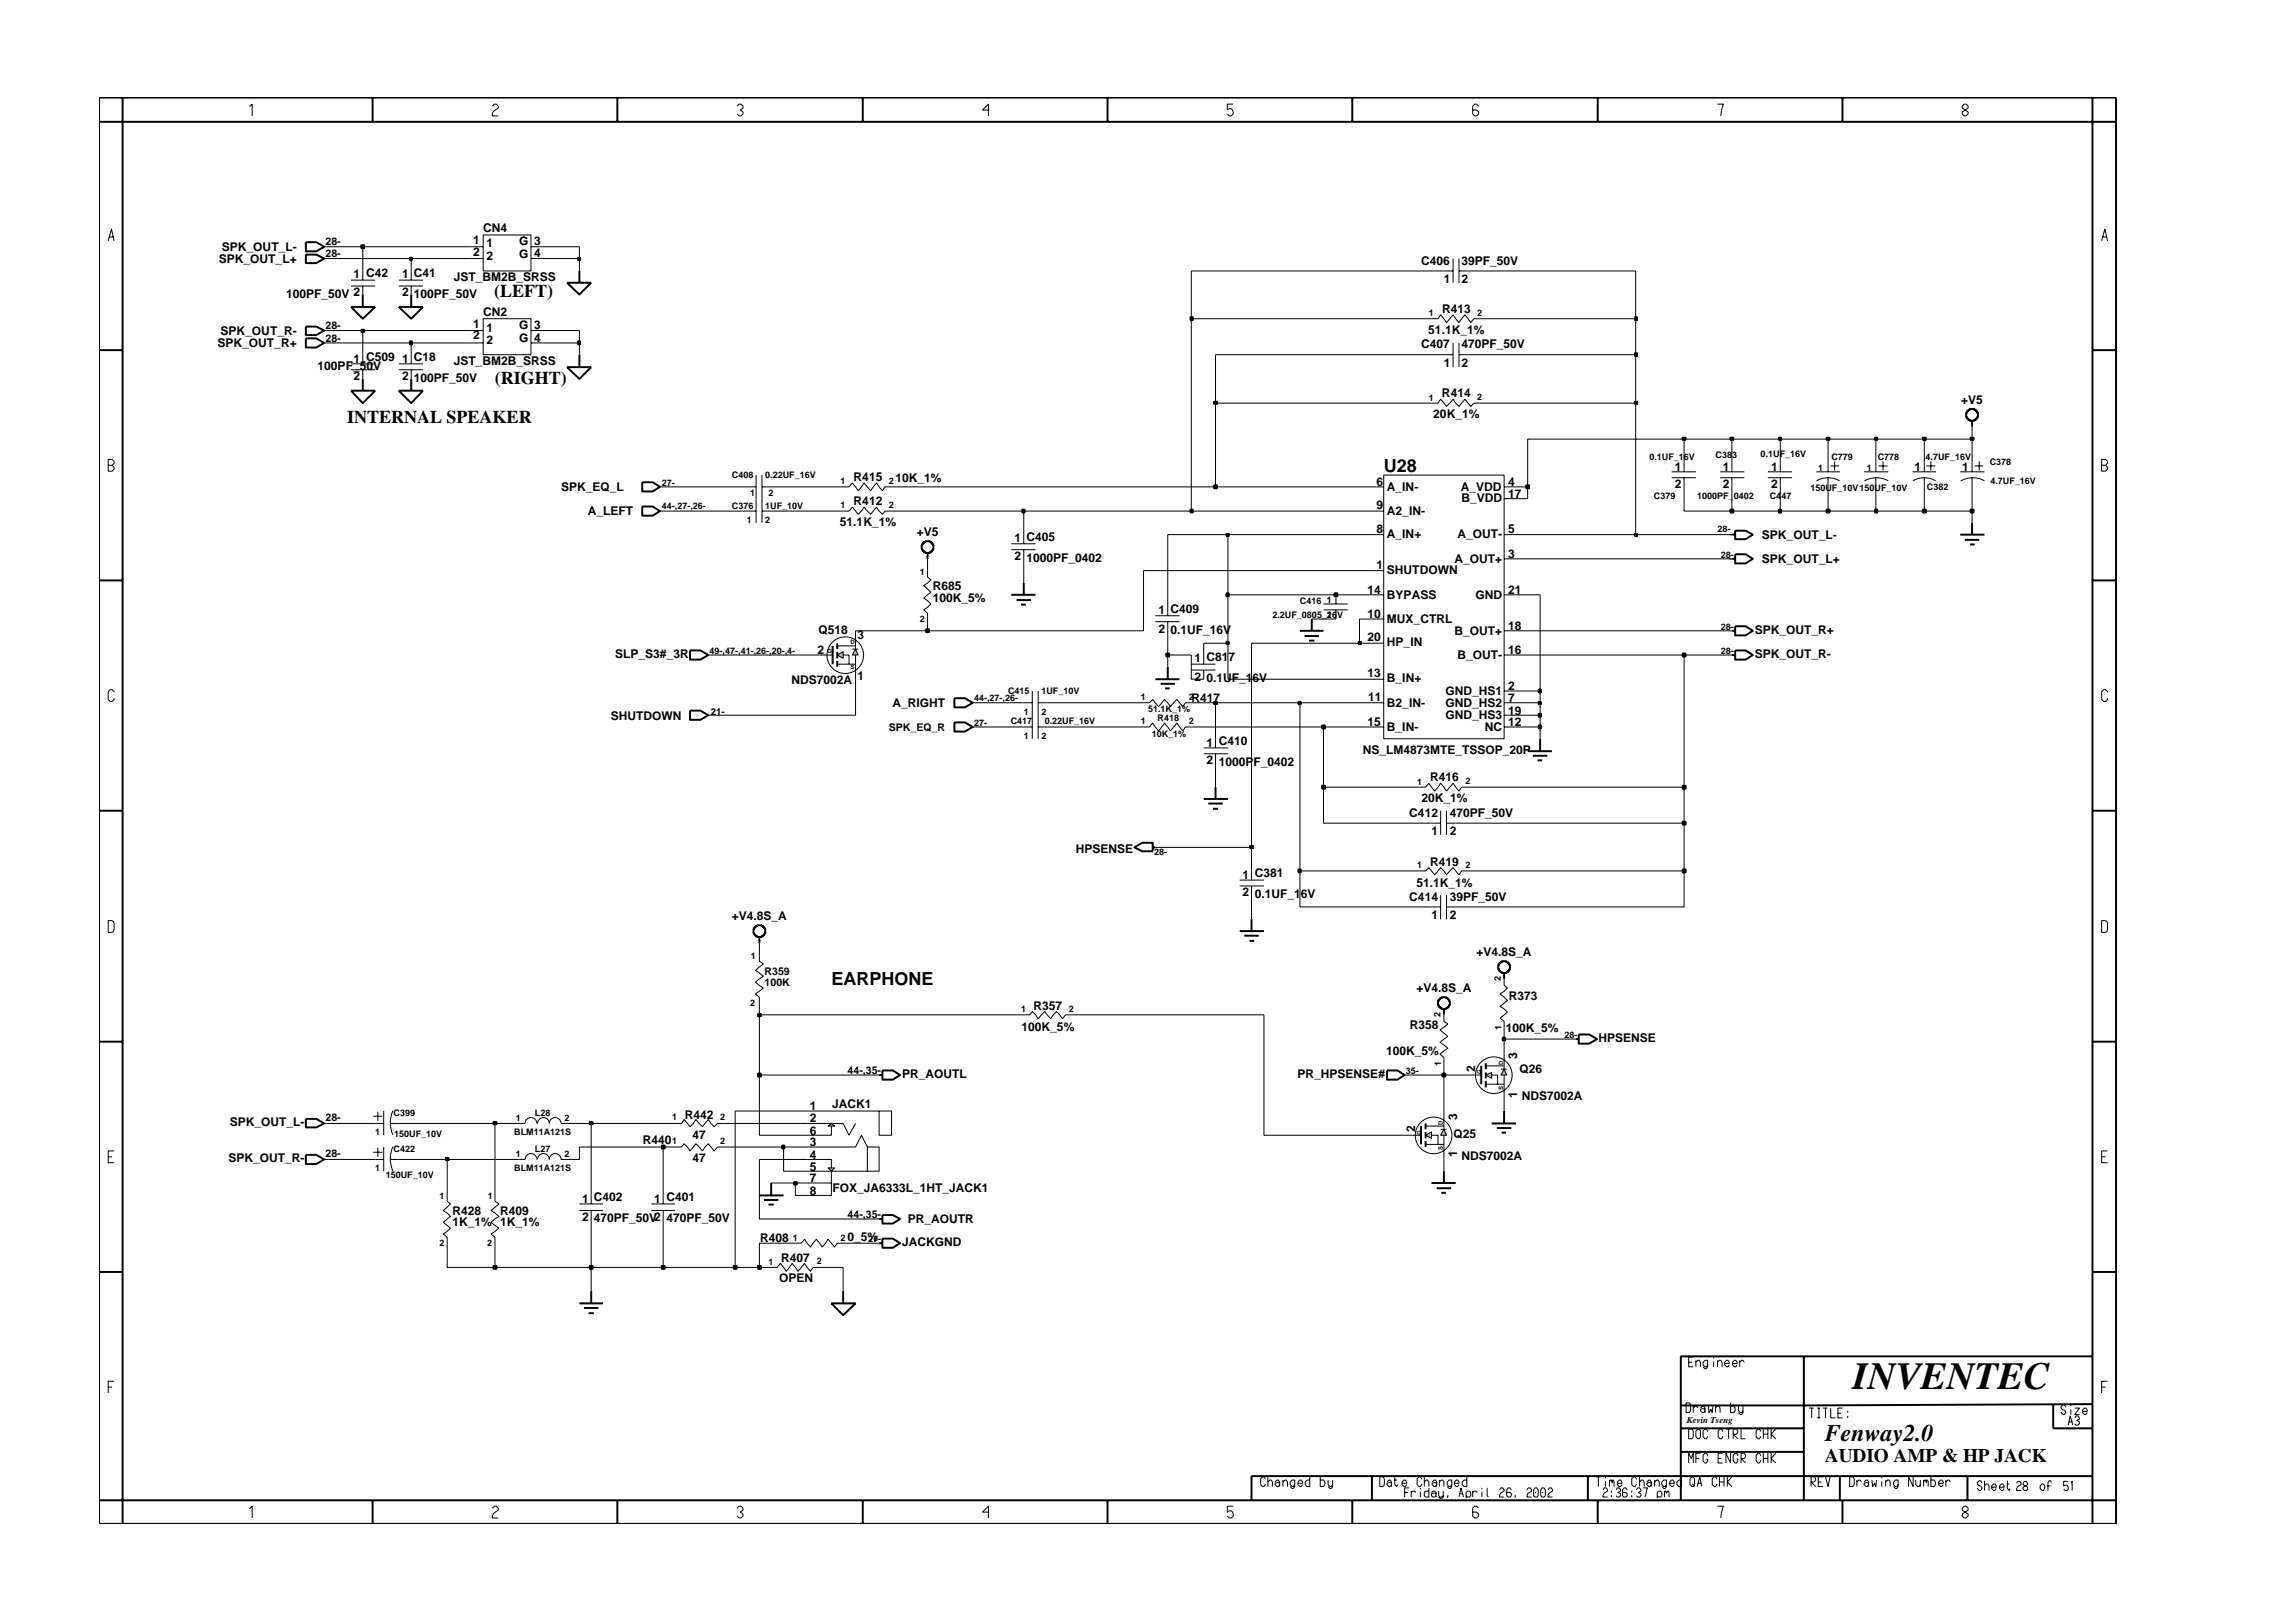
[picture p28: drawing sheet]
<svg xmlns="http://www.w3.org/2000/svg" width="297mm" height="210mm" viewBox="0 0 297 210" stroke-linecap="round" stroke-linejoin="round" font-family="sans-serif">
<defs><g id="words">
<text font-size="5" x="239.7" y="179.7">INVENTEC</text>
<text font-size="3.1" x="236.1" y="186.5">Fenway2.0</text>
<text font-size="2.5" x="236.1" y="189.2">AUDIO AMP &amp; HP JACK</text>
<g font-size="2.3">
<text x="63.9" y="38.4">(LEFT)</text>
<text x="64" y="49.7">(RIGHT)</text>
<text x="44.9" y="54.7">INTERNAL SPEAKER</text>
<text x="179" y="61.1">U28</text>
<text x="107.6" y="127.5">EARPHONE</text>
</g>
<g font-size="1.6">
<text x="62.5" y="30">CN4</text>
<text x="28.3" y="34">SPK_OUT_L+</text>
<text x="28.7" y="32.5">SPK_OUT_L-</text>
<text x="45.7" y="36">1 C42</text>
<text x="52" y="36">1 C41</text>
<text x="61.2" y="31.6">1</text>
<text x="61.2" y="33.1">2</text>
<text x="62.9" y="32">1</text>
<text x="62.9" y="33.6">2</text>
<text x="67.2" y="31.7">G</text>
<text x="67.2" y="33.3">G</text>
<text x="69.1" y="31.8">3</text>
<text x="69.1" y="33.3">4</text>
<text x="183.9" y="34.3">C406</text>
<text x="189.1" y="34.3">39PF_50V</text>
<text x="37" y="38.5">100PF_50V 2</text>
<text x="52" y="38.4">2</text>
<text x="53.5" y="38.5">100PF_50V</text>
<text x="58.7" y="36.4">JST_BM2B_SRSS</text>
<text x="62.5" y="40.9">CN2</text>
<text x="186.6" y="40.6">R413</text>
<text x="186.8" y="36.6">1</text>
<text x="189.1" y="36.6">2</text>
<text x="28.2" y="44.9">SPK_OUT_R+</text>
<text x="28.5" y="43.3">SPK_OUT_R-</text>
<text x="41.1" y="47.9">100PF_50V</text>
<text x="45.7" y="46.9">1 C509</text>
<text x="52" y="46.9">1 C18</text>
<text x="58.7" y="47.3">JST_BM2B_SRSS</text>
<text x="61.2" y="43.9">2</text>
<text x="61.2" y="42.4">1</text>
<text x="62.9" y="42.9">1</text>
<text x="62.9" y="44.5">2</text>
<text x="67.2" y="42.6">G</text>
<text x="67.2" y="44.3">G</text>
<text x="69.1" y="42.6">3</text>
<text x="69.1" y="44.2">4</text>
<text x="183.9" y="45.1">C407</text>
<text x="184.8" y="43.3">51.1K_1%</text>
<text x="186.8" y="47.5">1</text>
<text x="189.1" y="45.1">470PF_50V</text>
<text x="189.1" y="47.5">2</text>
<text x="45.7" y="49.2">2</text>
<text x="52" y="49.2">2</text>
<text x="53.5" y="49.4">100PF_50V</text>
<text x="186.6" y="51.4">R414</text>
<text x="253.7" y="52.3">+V5</text>
<text x="185.4" y="54.1">20K_1%</text>
<text x="72.6" y="63.6">SPK_EQ_L</text>
<text x="110.4" y="62.2">R415</text>
<text x="110.4" y="65.4">R412</text>
<text x="115.8" y="62.4">10K_1%</text>
<text x="178.1" y="65.9">9</text>
<text x="178.1" y="62.8">6</text>
<text x="179.4" y="63.5">A_IN-</text>
<text x="189" y="63.5">A_VDD</text>
<text x="189.1" y="65">B_VDD</text>
<text x="195.1" y="62.9">4</text>
<text x="195.1" y="64.4">17</text>
<text x="216.7" y="60.9">1</text>
<text x="216.7" y="63.2">2</text>
<text x="222.9" y="60.9">1</text>
<text x="222.9" y="63.2">2</text>
<text x="229.1" y="60.9">1</text>
<text x="229.1" y="63.2">2</text>
<text x="247.7" y="60.9">1</text>
<text x="253.9" y="60.9">1</text>
<text x="76" y="66.7">A_LEFT</text>
<text x="108.7" y="68.1">51.1K_1%</text>
<text x="118.6" y="69.4">+V5</text>
<text x="131.3" y="70.2">1 C405</text>
<text x="178.1" y="69">8</text>
<text x="179.4" y="66.6">A2_IN-</text>
<text x="179.4" y="69.7">A_IN+</text>
<text x="188.6" y="69.7">A_OUT-</text>
<text x="195.1" y="69">5</text>
<text x="228" y="69.8">SPK_OUT_L-</text>
<text x="120.7" y="77.9">100K_5%</text>
<text x="120.7" y="76.4">R685</text>
<text x="131.3" y="72.5">2</text>
<text x="132.8" y="72.7">1000PF_0402</text>
<text x="176.9" y="76.8">14</text>
<text x="178.1" y="73.7">1</text>
<text x="179.4" y="74.3">SHUTDOWN</text>
<text x="179.4" y="77.5">BYPASS</text>
<text x="188.2" y="72.8">A_OUT+</text>
<text x="190.9" y="77.5">GND</text>
<text x="195.1" y="72.2">3</text>
<text x="195.1" y="76.8">21</text>
<text x="228" y="72.9">SPK_OUT_L+</text>
<text x="105.9" y="82.1">Q518</text>
<text x="110.9" y="82.7">3</text>
<text x="149.9" y="79.5">1 C409</text>
<text x="149.9" y="81.9">2</text>
<text x="151.4" y="82.1">0.1UF_16V</text>
<text x="176.9" y="83">20</text>
<text x="176.9" y="79.9">10</text>
<text x="179.4" y="83.6">HP_IN</text>
<text x="179.4" y="80.6">MUX_CTRL</text>
<text x="188.2" y="82.1">B_OUT+</text>
<text x="195.1" y="81.5">18</text>
<text x="227" y="82">SPK_OUT_R+</text>
<text x="79.6" y="85.2">SLP_S3#_3R</text>
<text x="102.4" y="88.6">NDS7002A</text>
<text x="105.8" y="84.6">2</text>
<text x="110.9" y="88">1</text>
<text x="154.5" y="85.7">1 C817</text>
<text x="154.5" y="88.1">2</text>
<text x="156.1" y="88.2">0.1UF_16V</text>
<text x="176.9" y="87.6">13</text>
<text x="179.4" y="88.3">B_IN+</text>
<text x="187" y="89.9">GND_HS1</text>
<text x="188.6" y="85.3">B_OUT-</text>
<text x="195.1" y="84.7">16</text>
<text x="195.1" y="89.3">2</text>
<text x="227" y="85.2">SPK_OUT_R-</text>
<text x="79" y="93.1">SHUTDOWN</text>
<text x="115.5" y="91.5">A_RIGHT</text>
<text x="154.1" y="90.9">R417</text>
<text x="176.9" y="93.9">15</text>
<text x="177" y="90.8">11</text>
<text x="179.4" y="91.4">B2_IN-</text>
<text x="179.4" y="94.6">B_IN-</text>
<text x="187" y="91.4">GND_HS2</text>
<text x="187" y="93">GND_HS3</text>
<text x="192.1" y="94.6">NC</text>
<text x="195.1" y="92.5">19</text>
<text x="195.1" y="94">12</text>
<text x="195.1" y="90.9">7</text>
<text x="156.1" y="96.6">1 C410</text>
<text x="156.1" y="98.9">2</text>
<text x="157.7" y="99.2">1000PF_0402</text>
<text x="176.3" y="97.6">NS_LM4873MTE_TSSOP_20P</text>
<text x="185" y="101.1">R416</text>
<text x="182.3" y="105.7">C412</text>
<text x="183.9" y="103.8">20K_1%</text>
<text x="187.6" y="105.7">470PF_50V</text>
<text x="139.2" y="110.4">HPSENSE</text>
<text x="160.7" y="113.7">1 C381</text>
<text x="185" y="112">R419</text>
<text x="185.2" y="108">1</text>
<text x="187.6" y="108">2</text>
<text x="94.7" y="119.1">+V4.8S_A</text>
<text x="160.7" y="116">2</text>
<text x="162.3" y="116.3">0.1UF_16V</text>
<text x="182.3" y="116.6">C414</text>
<text x="183.3" y="114.7">51.1K_1%</text>
<text x="185.2" y="119">1</text>
<text x="187.6" y="116.6">39PF_50V</text>
<text x="187.6" y="119">2</text>
<text x="191" y="123.8">+V4.8S_A</text>
<text x="133.7" y="130.7">R357</text>
<text x="183.2" y="128.4">+V4.8S_A</text>
<text x="195.2" y="129.5">R373</text>
<text x="132.2" y="133.4">100K_5%</text>
<text x="179.3" y="136.6">100K_5%</text>
<text x="182.4" y="133.1">R358</text>
<text x="194.8" y="133.5">100K_5%</text>
<text x="196.3" y="137.1" transform="rotate(-90 196.3 137.1)">3</text>
<text x="206.8" y="134.9">HPSENSE</text>
<text x="104.8" y="143.7">1</text>
<text x="107.6" y="143.4">JACK1</text>
<text x="116.7" y="139.5">PR_AOUTL</text>
<text x="167.9" y="139.5">PR_HPSENSE#</text>
<text x="190.9" y="138.8" transform="rotate(-90 190.9 138.8)">2</text>
<text x="196.3" y="142.1" transform="rotate(-90 196.3 142.1)">1</text>
<text x="196.6" y="138.9">Q26</text>
<text x="196.9" y="142.4">NDS7002A</text>
<text x="29.7" y="145.7">SPK_OUT_L-</text>
<text x="83.2" y="148.1">R440</text>
<text x="88.6" y="144.8">R442</text>
<text x="89.6" y="147.3">47</text>
<text x="104.8" y="145.2">2</text>
<text x="104.8" y="148.4">3</text>
<text x="104.8" y="150">4</text>
<text x="104.8" y="146.8">6</text>
<text x="183.1" y="146.5" transform="rotate(-90 183.1 146.5)">2</text>
<text x="188" y="147.3">Q25</text>
<text x="188.5" y="149.8" transform="rotate(-90 188.5 149.8)">1</text>
<text x="188.5" y="144.9" transform="rotate(-90 188.5 144.9)">3</text>
<text x="29.6" y="150.4">SPK_OUT_R-</text>
<text x="75.3" y="155.6">1 C402</text>
<text x="84.6" y="155.6">1 C401</text>
<text x="89.6" y="150.4">47</text>
<text x="104.8" y="151.5">5</text>
<text x="104.8" y="153">7</text>
<text x="104.8" y="154.6">8</text>
<text x="107.7" y="154.3">FOX_JA6333L_1HT_JACK1</text>
<text x="189.1" y="150.2">NDS7002A</text>
<text x="58.5" y="158.7">1K_1% 1K_1%</text>
<text x="58.5" y="157.2">R428</text>
<text x="64.7" y="157.2">R409</text>
<text x="75.3" y="158">2</text>
<text x="76.8" y="158.2">470PF_50V2</text>
<text x="86.2" y="158.2">470PF_50V</text>
<text x="98.3" y="160.7">R408</text>
<text x="109.6" y="160.5">0_5%</text>
<text x="116.7" y="161.3">JACKGND</text>
<text x="117.5" y="158.3">PR_AOUTR</text>
<text x="100.8" y="166">OPEN</text>
<text x="101" y="163.3">R407</text>
</g>
<g font-size="1.4">
<text x="42.1" y="33.3">28-</text>
<text x="42.1" y="31.8">28-</text>
<text x="42.1" y="44.2">28-</text>
<text x="42.1" y="42.6">28-</text>
<text x="115" y="94.6">SPK_EQ_R</text>
<text x="98.9" y="127.6">100K</text>
<text x="98.9" y="126.2">R359</text>
<text x="109.7" y="139">44-,35-</text>
<text x="42.1" y="149.8">28-</text>
<text x="42.1" y="145.1">28-</text>
<text x="109.7" y="157.6">44-,35-</text>
</g>
<g font-size="1.2">
<text x="184.9" y="40.9">1</text>
<text x="191.1" y="40.9">2</text>
<text x="184.9" y="51.8">1</text>
<text x="191.1" y="51.7">2</text>
<text x="213.4" y="59.5">0.1UF_16V</text>
<text x="221.9" y="59.3">C383</text>
<text x="227.8" y="59.1">0.1UF_16V</text>
<text x="236.9" y="59.5">C779</text>
<text x="242.9" y="59.5">C778</text>
<text x="249.1" y="59.5">4.7UF_16V</text>
<text x="85.6" y="65.9">44-,27-,26-</text>
<text x="85.6" y="62.8">27-</text>
<text x="94.7" y="65.8">C376</text>
<text x="94.7" y="61.9">C408</text>
<text x="97.1" y="64.2">1</text>
<text x="99" y="65.8">1UF_10V</text>
<text x="99" y="61.9">0.22UF_16V</text>
<text x="99.4" y="64.2">2</text>
<text x="108.7" y="62.7">1</text>
<text x="108.7" y="65.8">1</text>
<text x="115" y="62.6">2</text>
<text x="115" y="65.7">2</text>
<text x="214" y="64.5">C379</text>
<text x="219.6" y="64.5">1000PF_0402</text>
<text x="229" y="64.5">C447</text>
<text x="234.2" y="63.6">150UF_10V150UF_10V</text>
<text x="235.2" y="60.9">1</text>
<text x="241.5" y="60.9">1</text>
<text x="249.3" y="63.4">C382</text>
<text x="257.4" y="60.2">C378</text>
<text x="257.5" y="62.6">4.7UF_16V</text>
<text x="96.6" y="67.7">1</text>
<text x="99" y="67.7">2</text>
<text x="222.2" y="68.8">28-</text>
<text x="119" y="74.4">1</text>
<text x="171.6" y="78">1</text>
<text x="222.6" y="72.2">28-</text>
<text x="119" y="80.4">2</text>
<text x="164.6" y="79.9">2.2UF_0805_16V</text>
<text x="168.2" y="78.2">C416</text>
<text x="171.6" y="79.9">2</text>
<text x="222.6" y="81.5">28-</text>
<text x="91.8" y="84.6">49-,47-,41-,26-,20-,4-</text>
<text x="130.4" y="89.9">C415</text>
<text x="134.7" y="89.9">1UF_10V</text>
<text x="222.6" y="84.6">28-</text>
<text x="92" y="92.6">21-</text>
<text x="126" y="90.8">44-,27-,26-</text>
<text x="126" y="93.9">27-</text>
<text x="130.8" y="93.7">C417</text>
<text x="132.4" y="95.6">1</text>
<text x="132.4" y="92.6">1</text>
<text x="134.7" y="95.6">2</text>
<text x="134.7" y="92.6">2</text>
<text x="135.2" y="93.7">0.22UF_16V</text>
<text x="147.6" y="93.7">1</text>
<text x="147.6" y="90.6">1</text>
<text x="148.5" y="92.1">51.1K_1%</text>
<text x="149" y="95.4">10K_1%</text>
<text x="149.8" y="93.3">R418</text>
<text x="153.8" y="93.7">2</text>
<text x="153.8" y="90.6">2</text>
<text x="183.3" y="101.5">1</text>
<text x="189.6" y="101.4">2</text>
<text x="149.3" y="110.7">28-</text>
<text x="183.3" y="112.4">1</text>
<text x="189.6" y="112.4">2</text>
<text x="97.1" y="124.1">1</text>
<text x="97.1" y="130.2">2</text>
<text x="132.1" y="131">1</text>
<text x="138.3" y="131">2</text>
<text x="186.4" y="131.7" transform="rotate(-90 186.4 131.7)">2</text>
<text x="194.2" y="127" transform="rotate(-90 194.2 127)">2</text>
<text x="186.5" y="137.9" transform="rotate(-90 186.5 137.9)">1</text>
<text x="194.3" y="133.3" transform="rotate(-90 194.3 133.3)">1</text>
<text x="202.4" y="134.3">28-</text>
<text x="181.9" y="139">35-</text>
<text x="48.5" y="146.8">1</text>
<text x="50.9" y="144.4">C399</text>
<text x="50.9" y="149">C422</text>
<text x="51" y="147.2">150UF_10V</text>
<text x="66.5" y="146.9">BLM11A121S</text>
<text x="66.7" y="145.1">1</text>
<text x="66.7" y="149.8">1</text>
<text x="69.2" y="144.4">L28</text>
<text x="69.2" y="149">L27</text>
<text x="73" y="145.1">2</text>
<text x="73" y="149.8">2</text>
<text x="87" y="148.1">1</text>
<text x="87" y="145">1</text>
<text x="93.2" y="148.1">2</text>
<text x="93.2" y="145">2</text>
<text x="48.5" y="151.5">1</text>
<text x="49.9" y="152.4">150UF_10V</text>
<text x="56.8" y="155.2">1</text>
<text x="63.1" y="155.2">1</text>
<text x="66.5" y="151.6">BLM11A121S</text>
<text x="56.8" y="161.3">2</text>
<text x="63" y="161.3">2</text>
<text x="102.6" y="160.5">1</text>
<text x="108.7" y="160.5">2</text>
<text x="112.3" y="160.7">27-</text>
<text x="99.4" y="163.7">1</text>
<text x="105.7" y="163.6">2</text>
<text x="218.2" y="184.2">Kevin Tseng</text>
</g>
<g font-size=".8">
<text x="110" y="83.4">D</text>
<text x="107" y="84.5">G</text>
<text x="110" y="86.6">S</text>
<text x="194.5" y="137.9" transform="rotate(-90 194.5 137.9)">D</text>
<text x="191.7" y="139" transform="rotate(-90 191.7 139)">G</text>
<text x="194.5" y="141.1" transform="rotate(-90 194.5 141.1)">S</text>
<text x="183.9" y="146.8" transform="rotate(-90 183.9 146.8)">G</text>
<text x="186.7" y="148.9" transform="rotate(-90 186.7 148.9)">S</text>
<text x="186.7" y="145.6" transform="rotate(-90 186.7 145.6)">D</text>
</g>
</g></defs>
<g fill="none" stroke="#000" stroke-width=".25">
<path d="M39.6 32.9h1.3l1 .6-1 .6h-1.3zM45.4 39.7h3.1l-1.6 1.5zM46.9 38.1v1.6M39.6 43.8h1.3l1 .6-1 .6h-1.3zM51.6 50.6h3.1l-1.5 1.6zM53.2 49v1.6M254.6 53.1h.1a.61 .61 0 0 1 .9 0l.3 .3v.5l-.5 .6h-.5v-.1h-.2l-.2-.3-.1-.7h.1v-.1zM255.1 54.5v.7M83.1 65.5h1.3l1 .6-1 .6h-1.3zM224.1 69.2h.4M224.1 72.3h.4M224.5 68.7h1.3l1 .5-1 .6h-1.3z"/>
<path d="M224.5 71.7h1.3l1 .6-1 .6h-1.3zM89.3 92h1.3l1 .6-1 .5h-1.3zM107.7 83.6v2.4M123.5 93.5h1.3l1 .6-1 .6h-1.3zM149.5 87.9h3.1M150.1 88.5h1.9M150.7 89.1h.6M151.1 86.3v1.6M197.6 97.2h3.2M198.3 97.8h1.9M198.9 98.4h.6M199.2 95.6v1.6"/>
<path d="M224.1 81.6h.4M224.5 81h1.3l1 .6-1 .6h-1.3zM155.7 103.4h3.2M156.3 104h1.9M156.9 104.7h.7M157.3 101.9v1.5M161.9 119v1.5M113.7 139.1h.5M114.2 138.5h1.3l.9 .6-.9 .6h-1.3zM160.4 120.5h3.1M161 121.1h1.8M161.7 121.8h.5"/>
<path d="M186.3 129.2h.1a.61 .61 0 0 1 .8 0l.4 .4v.5l-.5 .5h-.6v-.1h-.1l-.3-.3-.1-.6h.1v-.2zM186.8 130.6v.7M193.9 124.7l.3-.1a.61 .61 0 0 1 .8 0l.4 .3v.5l-.6 .5h-.5v-.1h-.1l-.3-.2v-.2h-.1zM194.6 125.9v.8M203.9 134.5h.3M204.2 133.9h1.4l1 .6-1 .6h-1.4zM39.6 149.5h1.3l1 .5-1 .6h-1.3zM98.2 154.7h3.2M98.8 155.3h1.9M99.4 155.9h.7M99.8 153.1v1.6M107.6 168.7h3.1l-1.6 1.5z"/>
<path d="M109.1 167.1v1.6"/>
</g>
<g fill="none" stroke="#000" stroke-width=".13">
<path d="M41.9 33.5h.4M45.4 36.3h3.1M45.4 37h3.1M46.9 35.1v1.2M46.9 37v1.1M186.8 35.1h1.2M188 33.5v3.1M188.8 35.1h1.1M188.8 33.5v3.1M41.9 44.4h.4M51.6 47.1h3.1M51.6 47.9h3.1"/>
<path d="M53.2 45.9v1.2M53.2 47.9v1.1M217.9 59.9v1.2M236.5 59.9v1.2M237.3 59.7v1.2M242.7 59.9v1.2M243.6 59.7v1.2M248.9 59.9v1.2M249.8 59.7v1.2M85.4 66.1h.4M96.6 66.1h1.2M97.8 64.5v3.2"/>
<path d="M98.6 66.1h1.2M98.6 64.5v3.2M109.1 63h.7l.5-.5 .7 1 .8-1 .8 1 .8-1 .8 1 .3-.5h.8M109.1 66.1h.7l.5-.5 .7 1 .8-1 .8 1 .8-1 .8 1 .3-.5h.8M120 73.8v.9l.4 .3-.9 .8 .9 .8-.9 .8 .9 .8-.9 .7 .5 .4v.8M130.8 70.4h3.2M130.8 71.1h3.2M132.4 69.2v1.2M132.4 71.1v1.2M216.3 61.1h3.1M216.3 61.8h3.1M217.9 61.8v1.2"/>
<path d="M223.7 72.3h.4M235 61.1h3M235 62.2a2.88 2.88 0 0 1 3 0M236.5 61.8v1.2M236.8 60.3h1.1M241.2 61.1h3.1M242.7 61.8v1.2M243 60.3h1.2M244.3 62.2a3 3 0 0 0-3.1 .1M247.4 61.1h3.1M247.5 62.2a2.88 2.88 0 0 1 2.9 0M248.9 61.8v1.2"/>
<path d="M249.2 60.3h1.2M91.6 92.6h.4M106 84.8h1.7M125.8 94.1h.4M147.9 90.9h.8l.4-.4 .8 1 .8-1 .7 1 .9-1 .7 1 .4-.6h.7M154.1 86h3.2M154.1 86.7h3.2M155.7 84.8v1.2M155.7 86.7v1.2M155.7 96.8h3.2M155.7 97.6h3.2M157.3 95.6v1.2"/>
<path d="M157.3 97.6v1.1M183.7 101.9h.7l.5-.5 .7 1 .8-1 .7 1 .9-1 .8 1 .3-.5h.8M183.7 112.7h.7l.5-.4 .7 .9 .8-.9 .7 .9 .9-.9 .8 .9 .3-.5h.8M185.2 106.5h1.2M186.4 104.9v3.1M187.1 106.5h1.2M187.1 104.9v3.1M98.2 123.6v.8l.5 .3-1 .9 1 .7-1 .8 1 .8-1 .7 .5 .4v.8M132.4 131.3h.8l.3-.4 .8 .9 .9-.9 .7 .9 .8-.9 .7 .9 .5-.5h.7M186.8 131.3v.9l.5 .3-1 .8 1 .8-1 .8 1 .8-1 .7 .5 .4v.8M41.9 150h.4M64 154.7v.8l.5 .3-1 .8 1 .8-1 .8 1 .7-1 .8 .5 .4v.8"/>
<path d="M67.2 150h.7a.76 .76 0 0 1 .8-.7 .76 .76 0 0 1 .8 .7M69.5 150a.76 .76 0 0 1 .8-.7 .76 .76 0 0 1 .8 .7 .76 .76 0 0 1 .7-.7 .76 .76 0 0 1 .8 .7h.7M99.8 164h.7l.5-.5 .7 1 .8-1 .7 1 .9-1 .7 1 .4-.5h.8M102.9 160.9h.8l.4-.5 .7 1 .8-1 .8 1 .7-1 .9 1 .3-.5h.8"/>
</g>
<path d="M110.7 84l.3 .8h-.7z" fill-rule="evenodd" fill="#b3b3b3" stroke="#000" stroke-width=".13"/>
<path d="M110.3 84h.7" fill="none" stroke="#000" stroke-width=".13"/>
<path d="M108.3 84.8l.8-.5v.9z" fill-rule="evenodd" fill="#b3b3b3" stroke="#000" stroke-width=".13"/>
<g fill="none" stroke="#000" stroke-width=".25">
<path d="M39.6 42.3h1.3l1 .5-1 .6h-1.3zM45.4 50.6h3.1l-1.6 1.6zM46.9 49v1.6M119.5 70.2h.1a.61 .61 0 0 1 .8 0l.4 .3v.5l-.5 .6h-.6v-.1h-.1l-.3-.3-.1-.7h.1v-.1zM120 71.6v.7M130.8 77h3.2M131.5 77.7h1.9M132.1 78.2h.6M132.4 75.5v1.5M89.3 84.2h1.3l1 .6-1 .6h-1.3zM108.3 83.2v.8M108.3 84.3v.9"/>
<path d="M108.3 85.5v.8M168.2 81.6h3M168.8 82.3h1.8M169.4 82.9h.6M169.7 80.1v1.5M224.1 84.8h.4M224.5 84.2h1.3l1 .6-1 .6h-1.3zM97.6 120l.2-.1a.61 .61 0 0 1 .9 0l.3 .3v.5l-.5 .6h-.5v-.1h-.2l-.2-.3-.1-.7h.1zM146.8 109.7l1-.6h1.3v1.1h-1.3zM149.1 109.7h.4M98.2 121.3v.7M179.4 138.5h1.4l.9 .6-.9 .6h-1.4z"/>
<path d="M191.6 137.9v2.4M113.7 160.9h.5M114.2 160.3h1.3l.9 .6-.9 .6h-1.3z"/>
</g>
<g fill="none" stroke="#000" stroke-width=".13">
<path d="M41.9 42.8h.4M45.4 47.1h3.1M45.4 47.9h3.1M46.9 45.9v1.2M46.9 47.9v1.1M60.9 44.4h1.6M60.9 42.8h1.6M62.5 41.2h6.2v4.7h-6.2zM68.7 44.4h1.5M68.7 42.8h1.5M185.2 52.2h.8l.4-.5 .7 .9 .9-.9 .8 .9 .7-.9 .8 .9 .4-.4h.8M186.8 45.9h1.2"/>
<path d="M188 44.4v3.1M188.8 45.9h1.1M188.8 44.4v3.1M230.3 59.9v1.2M255.1 59.9v1.2M256.1 59.7v1.2M149.5 79.7h3.1M151.1 78.6v1.1M223.7 69.2h.4M228.7 61.1h3.1M228.7 61.8h3.1M230.3 61.8v1.2"/>
<path d="M253.6 61.1h3.1M255.1 61.8v1.2M255.5 60.3h1.1M256.7 62.2a3 3 0 0 0-3.1 .1M91.6 84.8h.4M108.3 86h2.4M108.3 83.6h2.4M109.1 84.8h.7v1.2M110.7 81.6v2.4M110.7 84.8v3.1M132.4 90.9h1.1M133.5 89.4v3.2"/>
<path d="M134.3 90.9h1.2M134.3 89.4v3.2M149.5 80.4h3.1M151.1 80.4v1.2M160.4 113.9h3.1M160.4 114.7h3.1M161.9 112.7v1.2M161.9 114.7v1.1M181.7 139.1h.4M189.9 139.1h1.7M48.3 149.1h1.2M48.5 150h1.1"/>
<path d="M48.9 148.5v1.2M49.6 148.4v3.2M50.5 150h1.1M50.8 148.4a3.7 3.7 0 0 0 0 3.1"/>
<circle cx="109.4" cy="84.8" r="2.37"/>
</g>
<path d="M194.6 138.4l.3 .7h-.7z" fill-rule="evenodd" fill="#b3b3b3" stroke="#000" stroke-width=".13"/>
<path d="M194.2 138.4h.7" fill="none" stroke="#000" stroke-width=".13"/>
<path d="M192.2 139.1l.8-.3v.7z" fill-rule="evenodd" fill="#b3b3b3" stroke="#000" stroke-width=".13"/>
<path d="M73.3 47.5h3.2l-1.5 1.5zM75 45.9v1.6M192.2 137.6v.8M192.2 138.8v.7M192.2 139.9v.8M183.8 145.7v2.4" fill="none" stroke="#000" stroke-width=".25"/>
<g fill="none" stroke="#000" stroke-width=".13">
<path d="M192.2 137.9h2.4M193 139.1h.7v1.2M194.6 126.7v.8l.4 .4-.9 .7 .9 .9-.9 .7 .9 .8-.9 .8 .5 .4v.7M194.6 136v2.4M194.6 139.1v3.2M182.1 146.9h1.7M192.2 140.3h2.4"/>
<circle cx="193.3" cy="139.1" r="2.37"/>
</g>
<path d="M186.8 146.1l.3 .8h-.7z" fill-rule="evenodd" fill="#b3b3b3" stroke="#000" stroke-width=".13"/>
<path d="M186.4 146.1h.7" fill="none" stroke="#000" stroke-width=".13"/>
<path d="M184.4 146.9l.8-.4v.8z" fill-rule="evenodd" fill="#b3b3b3" stroke="#000" stroke-width=".13"/>
<path d="M253.6 69.2h3.1M254.2 69.9h1.9M254.9 70.5h.6M255.1 67.7v1.5M39.6 144.8h1.3l1 .6-1 .5h-1.3zM184.4 145.4v.7M184.4 146.5v.8M184.4 147.7v.7" fill="none" stroke="#000" stroke-width=".25"/>
<g fill="none" stroke="#000" stroke-width=".13">
<path d="M41.9 145.4h.4M67.2 145.4h.7a.76 .76 0 0 1 .8-.8 .76 .76 0 0 1 .8 .8M69.5 145.4a.76 .76 0 0 1 .8-.8 .76 .76 0 0 1 .8 .8 .76 .76 0 0 1 .7-.8 .76 .76 0 0 1 .8 .8h.7M75 155.8h3M75 156.6h3M76.5 154.7v1.1M76.5 156.6v1.1M87.3 145.4h.9l.3-.5 .8 .9 .7-.9 .9 .9 .7-.9 .8 .9 .4-.4h.8M104.4 148.4h6.3l.7-1.5 .8 1.5M104.4 150h3.2v1.6M104.4 145.4h4.7l.7 1.5 .9-1.5M104.4 143.8h9.3"/>
<path d="M104.4 151.6h7.8M107.6 145.4v1.5h-3.2M112.2 148.4h1.5v3.2h-1.5zM113.7 143.8h1.6v3.1h-1.6zM184.4 148.1h2.4M184.4 145.7h2.4M185.2 146.9h.8v1.2M186.8 143.8v2.3M186.8 146.9v3.1"/>
<circle cx="185.5" cy="146.9" r="2.37"/>
</g>
<g fill="#b3b3b3" stroke="#000" stroke-width=".13">
<path d="M107.1 145.7l.5-.3 .4 .3z" fill-rule="evenodd"/>
<path d="M107.1 151.1h.9l-.4 .5z" fill-rule="evenodd"/>
</g>
<g fill="none" stroke="#000" stroke-width=".13">
<path d="M41.9 31.9h.4M51.6 36.3h3.1M51.6 37h3.1M53.2 35.1v1.2M53.2 37v1.1M60.9 33.5h1.6M60.9 31.9h1.6M62.5 30.4h6.2v4.7h-6.2zM68.7 33.5h1.5M68.7 31.9h1.5M185.2 41.2h.8l.4-.5 .7 1.1 .9-1.1 .8 1.1 .7-1.1 .8 1.1 .4-.6h.8M224.1 59.9v1.2"/>
<path d="M85.4 63h.4M96.6 63h1.2M97.8 61.5v3M98.6 63h1.2M98.6 61.5v3M171.2 78.2h3.2M171.2 78.9h3.2M172.8 77v1.2M172.8 78.9v1.2M177.5 63h1.5M177.5 66.1h1.5M177.5 69.2h1.5"/>
<path d="M177.5 73.8h1.5M177.5 77h1.5M179 61.5h15.6v34.1h-15.6zM194.6 63h1.5M194.6 69.2h1.5M194.6 77h1.5M194.6 64.5h1.5M194.6 72.3h1.5M222.5 61.1h3.2M222.5 61.8h3.2M224.1 61.8v1.2M125.8 90.9h.4"/>
<path d="M132.4 94.1h1.1M133.5 92.6v3M134.3 94.1h1.2M134.3 92.6v3M147.9 94.1h.8l.4-.5 .8 1 .8-1 .7 1 .9-1 .7 1 .4-.5h.7M177.5 94.1h1.5M177.5 90.9h1.5M177.5 80.1h1.5M177.5 83.2h1.5M177.5 87.9h1.5M194.6 94.1h1.5M194.6 90.9h1.5"/>
<path d="M194.6 81.6h1.5M194.6 84.8h1.5M194.6 89.4h1.5M194.6 92.6h1.5M185.2 117.4h1.2M186.4 115.8v3.2M187.1 117.4h1.2M187.1 115.8v3.2M48.3 144.5h1.2M48.5 145.4h1.1M48.9 143.9v1.1M49.6 143.8v3.1"/>
<path d="M50.5 145.4h1.1M50.8 143.7a3.7 3.7 0 0 0 0 3.2M57.9 154.7v.8l.4 .3-1 .8 1 .8-1 .8 1 .7-1 .8 .6 .4v3.9h6.1M84.3 155.8h3M84.3 156.6h3M85.8 154.7v1.1M85.8 156.6v1.1M87.3 148.4h.9l.3-.4 .8 .9 .7-.9 .9 .9 .7-.9 .8 .9 .4-.5h.8M107.6 151.6v1.5h-3.2M107.6 153.1v1.6h-3.2M76.5 164v3.1M109.1 164v3.1"/>
</g>
<g fill="none" stroke="#000" stroke-width=".25">
<path d="M39.6 31.3h1.3l1 .6-1 .6h-1.3zM51.6 39.7h3.1l-1.5 1.5zM53.2 38.1v1.6M73.3 36.6h3.2l-1.5 1.5zM75 35.1v1.5M83.1 62.4h1.3l1 .6-1 .6h-1.3zM123.5 90.4h1.3l1 .5-1 .6h-1.3zM113.7 157.7h.5M114.2 157.2h1.3l.9 .5-.9 .6h-1.3zM185.2 153.1h3.1M185.9 153.8h1.8M186.5 154.4h.6"/>
<path d="M186.8 151.6v1.5M193 145.4h3.1M193.7 146h1.8M194.3 146.6h.5M194.6 143.8v1.6M75 168.7h3M75.6 169.3h1.8M76.1 169.9h.7M76.5 167.1v1.6"/>
</g>
<path d="M63.9 163.8h.3v.4h-.3z" fill-rule="evenodd" fill="#c2c2c2" stroke="#000" stroke-width=".25"/>
<path d="M63.9 163.8h.3v.4h-.3z" fill="none" stroke="#000" stroke-width=".25"/>
<path d="M64 160.9v3.1h12.5" fill="none" stroke="#000" stroke-width=".13"/>
<path d="M76.3 163.8h.4v.4h-.4z" fill-rule="evenodd" fill="#c2c2c2" stroke="#000" stroke-width=".25"/>
<path d="M76.3 163.8h.4v.4h-.4z" fill="none" stroke="#000" stroke-width=".25"/>
<path d="M76.5 157.7v6.3h9.3" fill="none" stroke="#000" stroke-width=".13"/>
<path d="M85.6 163.8h.4v.4h-.4z" fill-rule="evenodd" fill="#c2c2c2" stroke="#000" stroke-width=".25"/>
<path d="M85.6 163.8h.4v.4h-.4z" fill="none" stroke="#000" stroke-width=".25"/>
<path d="M85.8 157.7v6.3h9.3" fill="none" stroke="#000" stroke-width=".13"/>
<path d="M94.9 163.8h.4v.4h-.4z" fill-rule="evenodd" fill="#c2c2c2" stroke="#000" stroke-width=".25"/>
<path d="M94.9 163.8h.4v.4h-.4z" fill="none" stroke="#000" stroke-width=".25"/>
<path d="M95.1 143.8v20.2h3.1" fill="none" stroke="#000" stroke-width=".13"/>
<path d="M98.1 163.8h.3v.4h-.3z" fill-rule="evenodd" fill="#c2c2c2" stroke="#000" stroke-width=".25"/>
<path d="M98.1 163.8h.3v.4h-.3z" fill="none" stroke="#000" stroke-width=".25"/>
<path d="M57.9 150v4.7M64 145.4v9.3M76.5 145.4v9.3M85.8 148.4v6.3M98.2 150v7.7h15.5M99.8 153.1h3.1v1.6h1.5M102.9 160.9h-4.7v3.1h1.6M106 164h3.1M109.1 160.9h4.6" fill="none" stroke="#000" stroke-width=".13"/>
<path d="M102.7 153h.4v.3h-.4z" fill-rule="evenodd" fill="#c2c2c2" stroke="#000" stroke-width=".25"/>
<path d="M102.7 153h.4v.3h-.4z" fill="none" stroke="#000" stroke-width=".25"/>
<path d="M42.3 150h6.2M51.6 150h6.3M101.4 148.4v3.2h3M102.9 153.1h1.5M186.8 150v1.6" fill="none" stroke="#000" stroke-width=".13"/>
<path d="M57.7 149.9h.3v.2h-.3z" fill-rule="evenodd" fill="#c2c2c2" stroke="#000" stroke-width=".25"/>
<path d="M57.7 149.9h.3v.2h-.3z" fill="none" stroke="#000" stroke-width=".25"/>
<path d="M57.9 150h9.3M85.8 148.4h-10.8v1.6h-1.7M98.2 150h6.2" fill="none" stroke="#000" stroke-width=".13"/>
<path d="M85.6 148.3h.4v.3h-.4z" fill-rule="evenodd" fill="#c2c2c2" stroke="#000" stroke-width=".25"/>
<path d="M85.6 148.3h.4v.3h-.4z" fill="none" stroke="#000" stroke-width=".25"/>
<path d="M85.8 148.4h1.5M93.6 148.4h7.8" fill="none" stroke="#000" stroke-width=".13"/>
<path d="M101.2 148.3h.3v.3h-.3z" fill-rule="evenodd" fill="#c2c2c2" stroke="#000" stroke-width=".25"/>
<path d="M101.2 148.3h.3v.3h-.3z" fill="none" stroke="#000" stroke-width=".25"/>
<path d="M98.2 139.1v7.8h6.2M163.5 131.3v15.6h18.6M42.3 145.4h6.2M51.6 145.4h12.4M101.4 148.4h3" fill="none" stroke="#000" stroke-width=".13"/>
<path d="M63.9 145.2h.3v.3h-.3z" fill-rule="evenodd" fill="#c2c2c2" stroke="#000" stroke-width=".25"/>
<path d="M63.9 145.2h.3v.3h-.3z" fill="none" stroke="#000" stroke-width=".25"/>
<path d="M64 145.4h3.2M73.3 145.4h3.2" fill="none" stroke="#000" stroke-width=".13"/>
<path d="M76.3 145.2h.4v.3h-.4z" fill-rule="evenodd" fill="#c2c2c2" stroke="#000" stroke-width=".25"/>
<path d="M76.3 145.2h.4v.3h-.4z" fill="none" stroke="#000" stroke-width=".25"/>
<path d="M186.8 139.1v4.7M76.5 145.4h10.8M93.6 145.4h10.8M95.1 143.8h9.3M194.6 142.3v1.5" fill="none" stroke="#000" stroke-width=".13"/>
<path d="M98.1 139h.3v.3h-.3z" fill-rule="evenodd" fill="#c2c2c2" stroke="#000" stroke-width=".25"/>
<path d="M98.1 139h.3v.3h-.3z" fill="none" stroke="#000" stroke-width=".25"/>
<path d="M98.2 131.3v7.8h15.5M182.1 139.1h4.7" fill="none" stroke="#000" stroke-width=".13"/>
<path d="M186.6 139h.4v.3h-.4z" fill-rule="evenodd" fill="#c2c2c2" stroke="#000" stroke-width=".25"/>
<path d="M186.6 139h.4v.3h-.4z" fill="none" stroke="#000" stroke-width=".25"/>
<path d="M186.8 137.6v1.5h3.1M194.6 134.5v1.5" fill="none" stroke="#000" stroke-width=".13"/>
<path d="M194.4 134.3h.3v.3h-.3z" fill-rule="evenodd" fill="#c2c2c2" stroke="#000" stroke-width=".25"/>
<path d="M194.4 134.3h.3v.3h-.3z" fill="none" stroke="#000" stroke-width=".25"/>
<path d="M194.6 132.9v1.6h9.3" fill="none" stroke="#000" stroke-width=".13"/>
<path d="M98.1 131.2h.3v.3h-.3z" fill-rule="evenodd" fill="#c2c2c2" stroke="#000" stroke-width=".25"/>
<path d="M98.1 131.2h.3v.3h-.3z" fill="none" stroke="#000" stroke-width=".25"/>
<path d="M161.9 109.7v3M161.9 115.8v3.2M168.2 112.7v4.7h17M217.9 112.7v4.7h-29.6M98.2 122v1.6M98.2 129.8v1.5h34.2M138.6 131.3h24.9" fill="none" stroke="#000" stroke-width=".13"/>
<path d="M168 112.5h.3v.4h-.3z" fill-rule="evenodd" fill="#c2c2c2" stroke="#000" stroke-width=".25"/>
<path d="M168 112.5h.3v.4h-.3z" fill="none" stroke="#000" stroke-width=".25"/>
<path d="M168.2 90.9v21.8h15.5M189.9 112.7h28" fill="none" stroke="#000" stroke-width=".13"/>
<path d="M217.7 112.5h.3v.4h-.3z" fill-rule="evenodd" fill="#c2c2c2" stroke="#000" stroke-width=".25"/>
<path d="M217.7 112.5h.3v.4h-.3z" fill="none" stroke="#000" stroke-width=".25"/>
<path d="M149.5 109.7h12.4M217.9 106.5v6.2" fill="none" stroke="#000" stroke-width=".13"/>
<path d="M161.7 109.5h.4v.2h-.4z" fill-rule="evenodd" fill="#c2c2c2" stroke="#000" stroke-width=".25"/>
<path d="M161.7 109.5h.4v.2h-.4z" fill="none" stroke="#000" stroke-width=".25"/>
<path d="M161.9 83.2v26.5M171.2 101.9v4.6h14M188.3 106.5h29.6" fill="none" stroke="#000" stroke-width=".13"/>
<path d="M217.7 106.4h.3v.3h-.3z" fill-rule="evenodd" fill="#c2c2c2" stroke="#000" stroke-width=".25"/>
<path d="M217.7 106.4h.3v.3h-.3z" fill="none" stroke="#000" stroke-width=".25"/>
<path d="M157.3 98.7v3.2M217.9 101.9v4.6" fill="none" stroke="#000" stroke-width=".13"/>
<path d="M171.1 101.7h.3v.3h-.3z" fill-rule="evenodd" fill="#c2c2c2" stroke="#000" stroke-width=".25"/>
<path d="M171.1 101.7h.3v.3h-.3z" fill="none" stroke="#000" stroke-width=".25"/>
<path d="M171.2 94.1v7.8h12.5M189.9 101.9h28" fill="none" stroke="#000" stroke-width=".13"/>
<path d="M217.7 101.7h.3v.3h-.3z" fill-rule="evenodd" fill="#c2c2c2" stroke="#000" stroke-width=".25"/>
<path d="M217.7 101.7h.3v.3h-.3z" fill="none" stroke="#000" stroke-width=".25"/>
<path d="M126.2 94.1h6.2M135.5 94.1h12.4M154.1 94.1h17.1M157.3 90.9v4.7M199.2 94.1v1.5M217.9 84.8v17.1" fill="none" stroke="#000" stroke-width=".13"/>
<path d="M171.1 93.9h.3v.3h-.3z" fill-rule="evenodd" fill="#c2c2c2" stroke="#000" stroke-width=".25"/>
<path d="M171.1 93.9h.3v.3h-.3z" fill="none" stroke="#000" stroke-width=".25"/>
<path d="M171.2 94.1h6.3M196.1 94.1h3.1" fill="none" stroke="#000" stroke-width=".13"/>
<path d="M199.1 93.9h.2v.3h-.2z" fill-rule="evenodd" fill="#c2c2c2" stroke="#000" stroke-width=".25"/>
<path d="M199.1 93.9h.2v.3h-.2z" fill="none" stroke="#000" stroke-width=".25"/>
<path d="M110.7 87.9v4.7h-18.7M196.1 92.6h3.1v1.5" fill="none" stroke="#000" stroke-width=".13"/>
<path d="M199.1 92.4h.2v.3h-.2z" fill-rule="evenodd" fill="#c2c2c2" stroke="#000" stroke-width=".25"/>
<path d="M199.1 92.4h.2v.3h-.2z" fill="none" stroke="#000" stroke-width=".25"/>
<path d="M126.2 90.9h6.2M135.5 90.9h12.4M154.1 90.9h3.2M199.2 90.9v1.7" fill="none" stroke="#000" stroke-width=".13"/>
<path d="M157.1 90.9h.3v.2h-.3z" fill-rule="evenodd" fill="#c2c2c2" stroke="#000" stroke-width=".25"/>
<path d="M157.1 90.9h.3v.2h-.3z" fill="none" stroke="#000" stroke-width=".25"/>
<path d="M157.3 90.9h10.9" fill="none" stroke="#000" stroke-width=".13"/>
<path d="M168 90.9h.3v.2h-.3z" fill-rule="evenodd" fill="#c2c2c2" stroke="#000" stroke-width=".25"/>
<path d="M168 90.9h.3v.2h-.3z" fill="none" stroke="#000" stroke-width=".25"/>
<path d="M168.2 90.9h9.3M196.1 90.9h3.1" fill="none" stroke="#000" stroke-width=".13"/>
<path d="M199.1 90.9h.2v.2h-.2z" fill-rule="evenodd" fill="#c2c2c2" stroke="#000" stroke-width=".25"/>
<path d="M199.1 90.9h.2v.2h-.2z" fill="none" stroke="#000" stroke-width=".25"/>
<path d="M196.1 89.4h3.1v1.5" fill="none" stroke="#000" stroke-width=".13"/>
<path d="M199.1 89.3h.2v.3h-.2z" fill-rule="evenodd" fill="#c2c2c2" stroke="#000" stroke-width=".25"/>
<path d="M199.1 89.3h.2v.3h-.2z" fill="none" stroke="#000" stroke-width=".25"/>
<path d="M199.2 77v12.4M92 84.8h14M151.1 84.8v1.5M154.1 84.8v3.1h1.6M158.9 83.2v4.7h18.6" fill="none" stroke="#000" stroke-width=".13"/>
<path d="M150.9 84.6h.3v.3h-.3z" fill-rule="evenodd" fill="#c2c2c2" stroke="#000" stroke-width=".25"/>
<path d="M150.9 84.6h.3v.3h-.3z" fill="none" stroke="#000" stroke-width=".25"/>
<path d="M151.1 81.6v3.2h3M155.7 83.2v1.6M196.1 84.8h21.8" fill="none" stroke="#000" stroke-width=".13"/>
<path d="M217.7 84.6h.3v.3h-.3z" fill-rule="evenodd" fill="#c2c2c2" stroke="#000" stroke-width=".25"/>
<path d="M217.7 84.6h.3v.3h-.3z" fill="none" stroke="#000" stroke-width=".25"/>
<path d="M155.7 83.2h3.2M217.9 84.8h6.2" fill="none" stroke="#000" stroke-width=".13"/>
<path d="M158.7 83.1h.2v.2h-.2z" fill-rule="evenodd" fill="#c2c2c2" stroke="#000" stroke-width=".25"/>
<path d="M158.7 83.1h.2v.2h-.2z" fill="none" stroke="#000" stroke-width=".25"/>
<path d="M158.9 77v6.2M161.9 83.2h14" fill="none" stroke="#000" stroke-width=".13"/>
<path d="M175.8 83.1h.3v.2h-.3z" fill-rule="evenodd" fill="#c2c2c2" stroke="#000" stroke-width=".25"/>
<path d="M175.8 83.1h.3v.2h-.3z" fill="none" stroke="#000" stroke-width=".25"/>
<path d="M110.7 81.6h9.3M175.9 80.1v3.1h1.6" fill="none" stroke="#000" stroke-width=".13"/>
<path d="M119.8 81.5h.4v.3h-.4z" fill-rule="evenodd" fill="#c2c2c2" stroke="#000" stroke-width=".25"/>
<path d="M119.8 81.5h.4v.3h-.4z" fill="none" stroke="#000" stroke-width=".25"/>
<path d="M147.9 73.8v7.8h-27.9v-1.5M151.1 69.2v9.4M169.7 80.1h3.1M175.9 80.1h1.6M196.1 81.6h28" fill="none" stroke="#000" stroke-width=".13"/>
<path d="M158.7 76.8h.2v.3h-.2z" fill-rule="evenodd" fill="#c2c2c2" stroke="#000" stroke-width=".25"/>
<path d="M158.7 76.8h.2v.3h-.2z" fill="none" stroke="#000" stroke-width=".25"/>
<path d="M158.9 69.2v7.8h13.9" fill="none" stroke="#000" stroke-width=".13"/>
<path d="M172.7 76.8h.3v.3h-.3z" fill-rule="evenodd" fill="#c2c2c2" stroke="#000" stroke-width=".25"/>
<path d="M172.7 76.8h.3v.3h-.3z" fill="none" stroke="#000" stroke-width=".25"/>
<path d="M120 72.3v1.5M132.4 66.1v3.1M132.4 72.3v3.2M147.9 73.8h29.6M151.1 69.2h7.8M172.8 77h4.7M196.1 77h3.1M196.1 72.3h28" fill="none" stroke="#000" stroke-width=".13"/>
<path d="M158.7 69.1h.2v.3h-.2z" fill-rule="evenodd" fill="#c2c2c2" stroke="#000" stroke-width=".25"/>
<path d="M158.7 69.1h.2v.3h-.2z" fill="none" stroke="#000" stroke-width=".25"/>
<path d="M158.9 69.2h18.6M196.1 69.2h15.5" fill="none" stroke="#000" stroke-width=".13"/>
<path d="M211.5 69.1h.3v.3h-.3z" fill-rule="evenodd" fill="#c2c2c2" stroke="#000" stroke-width=".25"/>
<path d="M211.5 69.1h.3v.3h-.3z" fill="none" stroke="#000" stroke-width=".25"/>
<path d="M211.6 52.2v17h12.5M85.8 66.1h10.8M99.8 66.1h9.3M115.3 66.1h17.1M255.1 66.1v1.6" fill="none" stroke="#000" stroke-width=".13"/>
<path d="M132.3 66h.2v.3h-.2z" fill-rule="evenodd" fill="#c2c2c2" stroke="#000" stroke-width=".25"/>
<path d="M132.3 66h.2v.3h-.2z" fill="none" stroke="#000" stroke-width=".25"/>
<path d="M132.4 66.1h21.7" fill="none" stroke="#000" stroke-width=".13"/>
<path d="M154 66h.3v.3h-.3z" fill-rule="evenodd" fill="#c2c2c2" stroke="#000" stroke-width=".25"/>
<path d="M154 66h.3v.3h-.3z" fill="none" stroke="#000" stroke-width=".25"/>
<path d="M154.1 41.2v24.9h23.4M217.9 63v3.1h6.2" fill="none" stroke="#000" stroke-width=".13"/>
<path d="M223.9 66h.3v.3h-.3z" fill-rule="evenodd" fill="#c2c2c2" stroke="#000" stroke-width=".25"/>
<path d="M223.9 66h.3v.3h-.3z" fill="none" stroke="#000" stroke-width=".25"/>
<path d="M224.1 63v3.1h6.2" fill="none" stroke="#000" stroke-width=".13"/>
<path d="M230.2 66h.2v.3h-.2z" fill-rule="evenodd" fill="#c2c2c2" stroke="#000" stroke-width=".25"/>
<path d="M230.2 66h.2v.3h-.2z" fill="none" stroke="#000" stroke-width=".25"/>
<path d="M230.3 63v3.1h6.2" fill="none" stroke="#000" stroke-width=".13"/>
<path d="M236.3 66h.4v.3h-.4z" fill-rule="evenodd" fill="#c2c2c2" stroke="#000" stroke-width=".25"/>
<path d="M236.3 66h.4v.3h-.4z" fill="none" stroke="#000" stroke-width=".25"/>
<path d="M236.5 63v3.1h6.2" fill="none" stroke="#000" stroke-width=".13"/>
<path d="M242.6 66h.3v.3h-.3z" fill-rule="evenodd" fill="#c2c2c2" stroke="#000" stroke-width=".25"/>
<path d="M242.6 66h.3v.3h-.3z" fill="none" stroke="#000" stroke-width=".25"/>
<path d="M242.7 63v3.1h6.2" fill="none" stroke="#000" stroke-width=".13"/>
<path d="M248.8 66h.3v.3h-.3z" fill-rule="evenodd" fill="#c2c2c2" stroke="#000" stroke-width=".25"/>
<path d="M248.8 66h.3v.3h-.3z" fill="none" stroke="#000" stroke-width=".25"/>
<path d="M248.9 63v3.1h6.2" fill="none" stroke="#000" stroke-width=".13"/>
<path d="M255 66h.3v.3h-.3z" fill-rule="evenodd" fill="#c2c2c2" stroke="#000" stroke-width=".25"/>
<path d="M255 66h.3v.3h-.3z" fill="none" stroke="#000" stroke-width=".25"/>
<path d="M85.8 63h10.8M99.8 63h9.3M115.3 63h42M197.6 63v1.5h-1.5M255.1 63v3.1" fill="none" stroke="#000" stroke-width=".13"/>
<path d="M157.1 62.8h.3v.4h-.3z" fill-rule="evenodd" fill="#c2c2c2" stroke="#000" stroke-width=".25"/>
<path d="M157.1 62.8h.3v.4h-.3z" fill="none" stroke="#000" stroke-width=".25"/>
<path d="M157.3 52.2v10.8h20.2M196.1 63h1.5" fill="none" stroke="#000" stroke-width=".13"/>
<path d="M197.5 62.8h.3v.4h-.3z" fill-rule="evenodd" fill="#c2c2c2" stroke="#000" stroke-width=".25"/>
<path d="M197.5 62.8h.3v.4h-.3z" fill="none" stroke="#000" stroke-width=".25"/>
<path d="M217.9 59.9v-3.1h-20.3v6.2M224.1 56.8v3.1M230.3 56.8v3.1M236.5 56.8v3.1M242.7 56.8v3.1M248.9 56.8v3.1M255.1 56.8v3.1" fill="none" stroke="#000" stroke-width=".13"/>
<path d="M217.7 56.7h.3v.2h-.3z" fill-rule="evenodd" fill="#c2c2c2" stroke="#000" stroke-width=".25"/>
<path d="M217.7 56.7h.3v.2h-.3z" fill="none" stroke="#000" stroke-width=".25"/>
<path d="M217.9 56.8h6.2" fill="none" stroke="#000" stroke-width=".13"/>
<path d="M223.9 56.7h.3v.2h-.3z" fill-rule="evenodd" fill="#c2c2c2" stroke="#000" stroke-width=".25"/>
<path d="M223.9 56.7h.3v.2h-.3z" fill="none" stroke="#000" stroke-width=".25"/>
<path d="M224.1 56.8h6.2" fill="none" stroke="#000" stroke-width=".13"/>
<path d="M230.2 56.7h.2v.2h-.2z" fill-rule="evenodd" fill="#c2c2c2" stroke="#000" stroke-width=".25"/>
<path d="M230.2 56.7h.2v.2h-.2z" fill="none" stroke="#000" stroke-width=".25"/>
<path d="M230.3 56.8h6.2" fill="none" stroke="#000" stroke-width=".13"/>
<path d="M236.3 56.7h.4v.2h-.4z" fill-rule="evenodd" fill="#c2c2c2" stroke="#000" stroke-width=".25"/>
<path d="M236.3 56.7h.4v.2h-.4z" fill="none" stroke="#000" stroke-width=".25"/>
<path d="M236.5 56.8h6.2" fill="none" stroke="#000" stroke-width=".13"/>
<path d="M242.6 56.7h.3v.2h-.3z" fill-rule="evenodd" fill="#c2c2c2" stroke="#000" stroke-width=".25"/>
<path d="M242.6 56.7h.3v.2h-.3z" fill="none" stroke="#000" stroke-width=".25"/>
<path d="M242.7 56.8h6.2" fill="none" stroke="#000" stroke-width=".13"/>
<path d="M248.8 56.7h.3v.2h-.3z" fill-rule="evenodd" fill="#c2c2c2" stroke="#000" stroke-width=".25"/>
<path d="M248.8 56.7h.3v.2h-.3z" fill="none" stroke="#000" stroke-width=".25"/>
<path d="M248.9 56.8h6.2" fill="none" stroke="#000" stroke-width=".13"/>
<path d="M255 56.7h.3v.2h-.3z" fill-rule="evenodd" fill="#c2c2c2" stroke="#000" stroke-width=".25"/>
<path d="M255 56.7h.3v.2h-.3z" fill="none" stroke="#000" stroke-width=".25"/>
<path d="M255.1 55.2v1.6" fill="none" stroke="#000" stroke-width=".13"/>
<path d="M157.1 52h.3v.3h-.3z" fill-rule="evenodd" fill="#c2c2c2" stroke="#000" stroke-width=".25"/>
<path d="M157.1 52h.3v.3h-.3z" fill="none" stroke="#000" stroke-width=".25"/>
<path d="M157.3 45.9v6.3h27.9M191.5 52.2h20.1" fill="none" stroke="#000" stroke-width=".13"/>
<path d="M211.5 52h.3v.3h-.3z" fill-rule="evenodd" fill="#c2c2c2" stroke="#000" stroke-width=".25"/>
<path d="M211.5 52h.3v.3h-.3z" fill="none" stroke="#000" stroke-width=".25"/>
<path d="M46.9 42.8v3.1M53.2 44.4v1.5M75 44.4v1.5M157.3 45.9h29.5M189.9 45.9h21.7v6.3" fill="none" stroke="#000" stroke-width=".13"/>
<path d="M211.5 45.7h.3v.4h-.3z" fill-rule="evenodd" fill="#c2c2c2" stroke="#000" stroke-width=".25"/>
<path d="M211.5 45.7h.3v.4h-.3z" fill="none" stroke="#000" stroke-width=".25"/>
<path d="M42.3 44.4h10.9M211.6 41.2v4.7" fill="none" stroke="#000" stroke-width=".13"/>
<path d="M53 44.2h.3v.3h-.3z" fill-rule="evenodd" fill="#c2c2c2" stroke="#000" stroke-width=".25"/>
<path d="M53 44.2h.3v.3h-.3z" fill="none" stroke="#000" stroke-width=".25"/>
<path d="M53.2 44.4h7.7M70.2 44.4h4.8" fill="none" stroke="#000" stroke-width=".13"/>
<path d="M74.8 44.2h.2v.3h-.2z" fill-rule="evenodd" fill="#c2c2c2" stroke="#000" stroke-width=".25"/>
<path d="M74.8 44.2h.2v.3h-.2z" fill="none" stroke="#000" stroke-width=".25"/>
<path d="M42.3 42.8h4.6M75 42.8v1.6" fill="none" stroke="#000" stroke-width=".13"/>
<path d="M46.8 42.7h.3v.2h-.3z" fill-rule="evenodd" fill="#c2c2c2" stroke="#000" stroke-width=".25"/>
<path d="M46.8 42.7h.3v.2h-.3z" fill="none" stroke="#000" stroke-width=".25"/>
<path d="M46.9 42.8h14M70.2 42.8h4.8" fill="none" stroke="#000" stroke-width=".13"/>
<path d="M154 41.1h.3v.3h-.3z" fill-rule="evenodd" fill="#c2c2c2" stroke="#000" stroke-width=".25"/>
<path d="M154 41.1h.3v.3h-.3z" fill="none" stroke="#000" stroke-width=".25"/>
<path d="M154.1 35.1v6.1h31.1M191.5 41.2h20.1" fill="none" stroke="#000" stroke-width=".13"/>
<path d="M211.5 41.1h.3v.3h-.3z" fill-rule="evenodd" fill="#c2c2c2" stroke="#000" stroke-width=".25"/>
<path d="M211.5 41.1h.3v.3h-.3z" fill="none" stroke="#000" stroke-width=".25"/>
<path d="M42.3 33.5h10.9v1.6M46.9 31.9v3.2M75 33.5v1.6M154.1 35.1h32.7M189.9 35.1h21.7v6.1" fill="none" stroke="#000" stroke-width=".13"/>
<path d="M53 33.4h.3v.2h-.3z" fill-rule="evenodd" fill="#c2c2c2" stroke="#000" stroke-width=".25"/>
<path d="M53 33.4h.3v.2h-.3z" fill="none" stroke="#000" stroke-width=".25"/>
<path d="M53.2 33.5h7.7M70.2 33.5h4.8" fill="none" stroke="#000" stroke-width=".13"/>
<path d="M74.8 33.4h.2v.2h-.2z" fill-rule="evenodd" fill="#c2c2c2" stroke="#000" stroke-width=".25"/>
<path d="M74.8 33.4h.2v.2h-.2z" fill="none" stroke="#000" stroke-width=".25"/>
<path d="M42.3 31.9h4.6M75 31.9v1.6" fill="none" stroke="#000" stroke-width=".13"/>
<path d="M46.8 31.8h.3v.3h-.3z" fill-rule="evenodd" fill="#c2c2c2" stroke="#000" stroke-width=".25"/>
<g fill="none" stroke="#000" stroke-width=".25">
<path d="M12.8 12.6h261v184.6h-261zM12.8 15.8h261M15.9 12.6v184.6M48.2 12.6v3.2M79.9 12.6v3.2M111.6 12.6v3.2M143.3 12.6v3.2M174.9 12.6v3.2M206.7 12.6v3.2M238.4 12.6v3.2M270.7 12.6v184.6M46.8 31.8h.3v.3h-.3z"/>
<path d="M12.8 45.3h3.1M270.7 45.3h3.1M12.8 75.1h3.1M270.7 75.1h3.1M12.8 104.9h3.1M270.7 104.9h3.1M12.8 134.8h3.1M270.7 134.8h3.1M12.8 164.6h3.1M233.4 175.5v18.7M270.7 175.5h-53.2v18.7M270.7 164.6h3.1"/>
<path d="M12.8 194.2h261M48.2 194.2v3M79.9 194.2v3M111.6 194.2v3M143.3 194.2v3M174.9 194.2v3M177.5 191v3.2M205.4 191v3.2M206.7 194.2v3M217.5 184.8h15.9M217.5 187.9h15.9M238 191v3.2"/>
<path d="M238.4 194.2v3M254.5 191v3.2M265.6 181.7v3.1h5.1M270.7 191h-108.8v3.2M270.7 181.7l-53.2 .2"/>
</g>
<g fill="none" stroke="#000" stroke-width=".13">
<path d="M32.3 13.8l.3-.3v1.5M63.7 13.7l.3-.2h.2l.3 .2v.3l-.5 .3-.3 .4v.3h.8M95.4 13.7l.2-.2h.3l.2 .2v.3l-.3 .2 .3 .3v.2l-.2 .3h-.3l-.2-.3M127.9 14.2h-.8l.8-.7v1.5M159.5 13.5h-.7v.7l.2-.1a.5 .5 0 0 1 .5 .6l-.2 .3h-.3l-.2-.3M191.3 13.7l-.3-.2h-.2l-.3 .2v1l.3 .3h.2l.3-.3v-.2l-.3-.3h-.5M222.2 13.5h.8l-.4 1.5M253.9 13.7l.2-.2h.3l.2 .2v.3l-.7 .5v.2l.2 .3h.3l.2-.3v-.2l-.7-.5zM14 31.2l.4-1.6 .4 1.6M14.1 30.7h.6M46.9 31.9h14M70.2 31.9h4.8"/>
<path d="M271.9 31.2l.4-1.6 .4 1.6M272 30.7h.6M14 59.5h.5l.3 .2v.3l-.3 .2 .3 .3v.2l-.3 .3h-.5zM14 60.2h.5M271.9 60.2h.5l.3-.2v-.3l-.3-.2h-.5v1.5h.5l.3-.3v-.2l-.3-.3M14.8 89.6l-.3-.3h-.2l-.3 .2v1l.3 .3h.2l.3-.3v-.1M272.7 89.6l-.3-.3h-.3l-.2 .2v1l.2 .3h.3l.3-.3v-.1M14 119.1l.7 .1 .1 .3-.1 1.1-.7 .1zM271.9 119.1l.7 .1 .1 .3-.1 1.1-.7 .1zM14 149.7h.5M14.8 148.9h-.8v1.6h.8M271.9 149.7h.5"/>
<path d="M272.7 148.9h-.8v1.6h.8M14 179.5h.5M14.8 178.7h-.8v1.6M218.5 176.3h.4M219.1 175.6h-.6v1.3h.6M219.4 176.3l.3-.3h.1l.2 .3v.6M219.4 176v.9M220.9 176.6l-.1 .3h-.2l-.3-.3v-.3l.3-.3h.3v.9l-.1 .2h-.2l-.3-.2M221.7 175.6v.2M221.7 176.2v.7M222.2 176.3l.2-.3h.2l.2 .3v.6M222.2 176v.9"/>
<path d="M223.1 176.5h.6l-.2-.5h-.1l-.3 .3v.3l.3 .3h.1l.2-.3M224.1 176.5h.6l-.1-.5h-.2l-.3 .3v.3l.3 .3h.2l.1-.3M225.1 176.3l.2-.3h.2l.2 .3M225.1 176v.9M271.9 179.5h.5M272.7 178.7h-.8v1.6M32.3 195.3l.3-.4v1.5M63.7 195.2l.3-.3h.2l.3 .3v.2l-.7 .5-.1 .3v.2h.8M95.4 195.2l.2-.3h.3l.2 .3v.2l-.3 .3 .3 .2v.3l-.2 .2h-.3l-.2-.2M127.9 195.7h-.8l.8-.8v1.5M159.5 194.9h-.7v.8l.2-.2a.5 .5 0 0 1 .5 .7l-.2 .2h-.3l-.2-.2M163.7 191.4l-.2-.3h-.1l-.3 .3v.7l.3 .3h.1l.2-.4"/>
<path d="M164 191.8l.3-.3h.2l.1 .3v.6M164 191.1v1.3M165 191.8l.2-.3h.2l.2 .3v.6M165.6 192l-.2-.1-.4 .1v.1l.2 .3h.2l.2-.3M166 191.8l.2-.3h.2l.2 .3v.6M166 191.5v.9M167.5 192.1l-.2 .3h-.1l-.3-.3v-.3l.3-.3h.3v.9l-.2 .2h-.1l-.3-.2M167.9 192h.6l-.2-.5h-.1l-.3 .3v.3l.3 .3h.1l.2-.3M169.4 191.1v1.3h-.3l-.2-.3v-.3l.2-.3h.3M170.8 191.1v1.3h.4l.2-.3v-.3l-.2-.3h-.4M171.8 191.5v.6l.3 .3h.1l.2-.3M172.4 191.5v.9l-.2 .2h-.1l-.3-.2"/>
<path d="M178.5 191.1l.5 .1 .1 .2v.6l-.1 .3-.2 .1h-.3zM179.4 191.8l.3-.3h.2l.1 .3v.6M180 192l-.1-.1-.5 .1v.1l.3 .3h.2l.1-.3M180.4 191.5h.3M180.5 191.1v1l.2 .3 .1-.3M181.4 192h.6l-.2-.5h-.2l-.2 .3v.3l.2 .3h.2l.2-.3M181.7 193.1h.4M182.3 192.5h-.6v1.2M182.6 193.1l.1-.1h.3l.2 .1M182.6 193v.7M183.8 192.5v.2M183.8 193.1v.6"/>
<path d="M183.9 191.4l-.1-.3h-.2l-.3 .3v.7l.3 .3h.2l.1-.4M184.3 191.8l.2-.3h.2l.2 .3v.6M184.3 191.1v1.3M184.9 192.5v1.2h-.5l-.1-.1v-.5l.1-.1h.5M185.2 193.1l.2-.1h.2l.2 .1v.6M185.3 191.8l.2-.3h.2l.2 .3v.6M185.8 193.3l-.2-.1-.4 .1v.3l.2 .1h.2l.2-.1M185.9 192l-.2-.1-.4 .1v.1l.2 .3h.2l.2-.3M186.1 193v.6l.2 .1h.2l.2-.1M186.2 191.8l.3-.3h.1l.2 .3v.6M186.2 191.5v.9M186.7 193v.7l-.2 .2h-.2l-.2-.2"/>
<path d="M187.3 193.5l-.1 .3M187.8 192.1l-.2 .3h-.1l-.3-.3v-.3l.3-.3h.3v.9l-.2 .2h-.1l-.3-.2M188.2 192h.6l-.2-.5h-.2l-.2 .3v.3l.2 .3h.2l.2-.3M188.8 193.7l.2-1.2 .3 1.2M188.8 193.3h.5M189.7 193.6l.2 .1h.2l.2-.1v-.5l-.2-.1h-.2l-.2 .1v.8M189.8 191.1v1.3h-.4l-.2-.3v-.3l.2-.3h.4M190.5 193.1l.2-.1h.3l.1 .1M190.5 193v.7M191.3 195.2l-.3-.3h-.2l-.3 .3v1l.3 .2h.2l.3-.2v-.3l-.3-.2h-.5M191.7 192.5v.2M191.7 193.1v.6"/>
<path d="M192.4 192.5v1.1l.2 .1M194 192.8l.2-.3h.2l.2 .3v.2l-.5 .3-.1 .4h.6M195.5 192.8l-.1-.3h-.3l-.2 .3v.8l.2 .1h.3l.1-.1v-.3l-.1-.2h-.5M196 193.5l-.1 .3M197.6 192.8l.1-.3h.3l.1 .3v.2l-.5 .3v.4h.5M198.6 192.5h.2l.2 .3v.8l-.2 .1h-.2l-.2-.1v-.8zM198.7 193.1v.1M199.5 192.5h.3l.1 .3v.8l-.1 .1h-.3l-.2-.1v-.8zM199.6 193.1v.1M200.3 192.8l.1-.3h.3l.2 .3v.2l-.6 .3v.4h.6M206.4 191.1h.6M206.8 191.1v1.3"/>
<path d="M207.4 192.8l.1-.3h.3l.2 .3v.2l-.5 .3-.1 .3v.1h.6M207.7 191.1v.2M207.7 191.7v.7M208.2 191.8l.1-.3h.2l.1 .4v-.4h.1l.1 .9M208.2 191.5v.9M208.5 192.9v.2M208.5 193.5v.2M209.1 192.8l.1-.3h.3l.2 .3v.2l-.4 .1 .4 .2v.3l-.2 .1h-.3l-.1-.1M209.2 192h.6l-.1-.5h-.2l-.3 .3v.3l.3 .3h.2l.1-.3M210.5 192.8l-.2-.3h-.2l-.2 .3v.8l.2 .1h.2l.2-.1v-.3l-.2-.2h-.4M211.1 192.9v.2M211.1 193.5v.2"/>
<path d="M211.7 191.4l-.2-.3h-.1l-.3 .3v.7l.3 .3h.1l.2-.4M211.7 192.8l.2-.3h.2l.2 .3v.2l-.4 .1 .4 .2v.3l-.2 .1h-.2l-.2-.1M212.1 191.8l.3-.3h.1l.2 .3v.6M212.1 191.1v1.3M212.5 192.5h.6l-.3 1.2M213 191.8l.3-.3h.2l.1 .3v.6M213.6 192l-.1-.1-.5 .1v.1l.3 .3h.2l.1-.3M214.1 191.8l.2-.3h.2l.2 .3v.6M214.1 191.5v.9M214.4 193.6l.2 .1h.2l.2-.1v-.5l-.2-.1h-.2l-.2 .1v.8M215.3 193.1l.2-.1 .1 .2 .2-.2 .1 .1v.6M215.3 193v.7"/>
<path d="M215.6 192.1l-.2 .3h-.1l-.3-.3v-.3l.3-.3h.3v.9l-.2 .2h-.1l-.3-.2M216 192h.6l-.2-.5h-.1l-.3 .3v.3l.3 .3h.1l.2-.3M217.5 191.1v1.3h-.3l-.3-.3v-.3l.3-.3h.3M218.1 181.5l.5 .1 .1 .3v.6l-.1 .2-.1 .1h-.4zM218.5 184.9l.5 .1 .1 .3v.6l-.1 .2-.2 .1h-.3zM218.5 189.3v-1.2l.3 .6 .3-.6v1.2M218.6 191.4l.3-.3h.2l.1 .3v.7l-.1 .3h-.2l-.3-.3zM219 192l.2 .4M219.1 182.2l.2-.2h.2l.2 .2M219.1 182v.8M219.4 185.2l.3-.3h.1l.2 .3v.7l-.2 .3h-.1l-.3-.3zM219.4 188.7h.4"/>
<path d="M219.6 192.4l.3-1.3 .3 1.3M219.7 192h.4M220 182.2l.2-.2h.2l.2 .2v.6M220 188.1h-.6v1.2M220.6 182.4l-.2-.1-.4 .1v.2l.2 .2h.2l.2-.2M220.9 185.3l-.1-.4h-.2l-.3 .3v.7l.3 .3h.2l.1-.3M220.9 188.4l-.1-.3h-.2l-.3 .2v.8l.3 .2h.2l.1-.2v-.3h-.1M221 182l.1 .8 .2-.4 .2 .4 .1-.8M221.9 182.2l.3-.2h.2l.1 .2v.6M221.9 182v.8M222.1 191.4l-.2-.3h-.1l-.3 .3v.7l.3 .3h.1l.2-.4M222.2 194.9h.8l-.4 1.5"/>
<path d="M222.3 188.7h.4M222.4 191.1v1.3M222.4 191.8h.6M222.9 185.3l-.2-.4h-.2l-.2 .3v.7l.2 .3h.2l.2-.3M222.9 188.1h-.6v1.2h.6M223 191.1v1.3M223.3 184.9h.6M223.5 191.1v1.3M223.6 184.9v1.3M223.9 181.5v1.3h.4l.2-.2v-.4l-.2-.2h-.4M223.9 188.1v1.2l-.6-1.2v1.2M224.1 191.1l-.6 .7 .6 .6"/>
<path d="M224.2 186.2v-1.3h.4l.2 .3-.2 .4h-.4l.6 .6M224.8 188.4l-.2-.3h-.1l-.3 .2v.8l.3 .2h.1l.2-.2v-.3h-.2M224.9 182v.6l.3 .2h.1l.2-.2M225.2 189.3v-1.2h.5l.1 .2-.1 .4h-.5l.6 .6M225.2 184.9v1.3h.6M225.5 182v.8l-.2 .3h-.1l-.3-.3M227.8 185.3l-.2-.4h-.2l-.2 .3v.7l.2 .3h.2l.2-.3M227.8 188.4l-.2-.3h-.2l-.2 .2v.8l.2 .2h.2l.2-.3M228.1 185.6h.6M228.1 184.9v1.3M228.1 188.1v1.2M228.1 188.7h.6"/>
<path d="M228.7 184.9v1.3M228.7 188.1v1.2M229.1 184.9v1.3M229.1 188.1v1.2M229.7 184.9l-.6 .7 .6 .6M229.7 188.1l-.6 .6 .6 .6M234 182.2h.6M234.3 192.4v-1.3h.4l.2 .3-.2 .4h-.4l.6 .6M234.4 182.2v1.3M235.1 182.2h.4M235.1 183.5h.4M235.2 191.8h.5"/>
<path d="M235.3 182.2v1.3M235.8 191.1h-.6v1.3h.6M235.8 182.2h.6M236.2 182.2v1.3M236.2 191.1l.3 1.3 .3-1.3M236.8 182.2v1.3h.6M237.8 182.9h.4M238.4 182.2h-.6v1.3h.6M239 182.6v.2M239 183.2v.3M239.3 191.1l.5 .1 .1 .2v.6l-.1 .3-.2 .1h-.3zM240.2 191.8l.3-.3h.2l.1 .3"/>
<path d="M240.2 191.5v.9M241.2 191.8l.2-.3h.2l.2 .3v.6M241.8 192l-.2-.1-.4 .1v.1l.2 .3h.2l.2-.3M242.2 191.5l.1 .9 .2-.4 .2 .4 .1-.9M243.4 191.1v.2M243.4 191.7v.7M244 191.8l.2-.3h.2l.1 .3v.6M244 191.5v.9M245.6 192.1l-.2 .3h-.2l-.2-.3v-.3l.2-.3h.4v.9l-.2 .2h-.2l-.2-.2M247.5 191.1v1.3l-.6-1.3v1.3M247.8 191.5v.6l.3 .3h.2l.1-.3M248.4 191.5v.9"/>
<path d="M248.9 191.8v-.3h.2l.1 .4 .1-.4h.1l.1 .9M248.9 191.5v.9M249.8 191.1v1.3h.4l.2-.3v-.3l-.2-.3h-.4M250.8 192h.6l-.2-.5h-.1l-.3 .3v.3l.3 .3h.1l.2-.3M251.7 191.8l.3-.3h.2l.1 .3M251.7 191.5v.9M254.1 194.9l-.2 .3v.2l.7 .5v.3l-.2 .2h-.3l-.2-.2v-.3l.7-.5v-.2l-.2-.3zM256.4 192l-.2-.4h-.1l-.3 .3v.1l.3 .3h.1l.2 .2-.2 .4h-.1l-.3-.4M256.7 192.3l.3-.3h.2l.1 .3v.6M256.7 191.6v1.3M257.7 192.5h.6l-.2-.5h-.2l-.2 .3v.3l.2 .3h.2l.2-.3M258.7 192.5h.6l-.2-.5h-.2l-.2 .3v.3l.2 .3h.2l.2-.3"/>
<path d="M259.6 192h.4M259.7 191.6v1l.3 .3v-.3M260.9 192l.2-.3h.2l.2 .3v.1l-.5 .4-.1 .4h.6M261.9 191.7l-.2 .4 .6 .4v.2l-.1 .2h-.3l-.2-.2v-.2l.6-.4-.1-.4zM264.2 192h.2l.1 .3v.3l-.1 .3h-.2l-.3-.3v-.3zM264.9 192.3h.4M265.4 191.9l-.1-.3h-.2l-.1 .3v1M267.2 182.1l-.1-.3h-.2l-.3 .2v.2l.3 .3h.2l.1 .1-.1 .5h-.2l-.3-.4M267.6 191.7h-.6v.6l.4-.1 .2 .3v.2l-.2 .2h-.2l-.2-.2M267.6 184.4l.2-1.2 .4 1.2M267.7 184h.4M267.9 192l.2-.3v1.2"/>
<path d="M267.9 181.8v.2M267.9 182.4v.7M268.4 183.5l.2-.3h.2l.2 .3v.2l-.3 .1 .3 .2v.2l-.2 .2h-.2l-.2-.2M268.4 182.2h.6l-.6 .9h.6M269.4 182.6h.6l-.1-.4h-.2l-.3 .3v.3l.3 .3h.2l.1-.3"/>
</g>
<use href="#words"/>
</svg>
